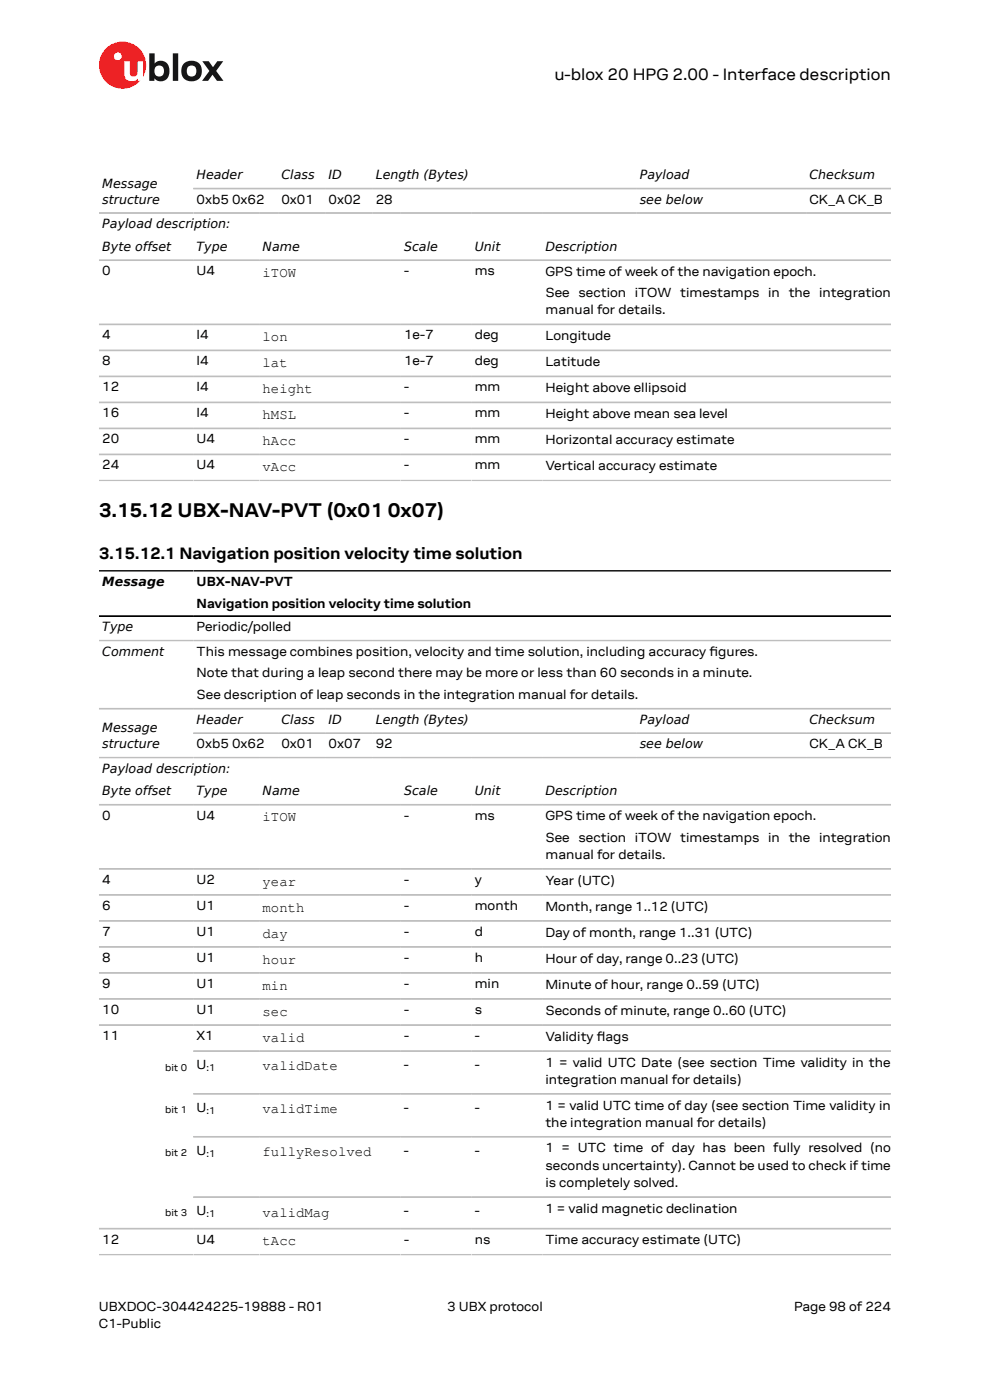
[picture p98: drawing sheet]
<svg xmlns="http://www.w3.org/2000/svg" width="210mm" height="297mm" viewBox="0 0 210 297" stroke-linecap="round" stroke-linejoin="round" font-family="sans-serif">
<defs><g id="words">
<g font-size="4.2">
<text x="21" y="109.6">3.15.12 UBX-NAV-PVT (0x01</text>
<text x="82.2" y="109.6">0x07)</text>
</g>
<g font-size="3.5">
<text x="117.6" y="17">u-blox 20 HPG 2.00 - Interface description</text>
<text x="21" y="118.7">3.15.12.1 Navigation position velocity time solution</text>
</g>
<g font-size="3">
<text x="55.7" y="58.7">iTOW</text>
<text x="55.7" y="72.3">lon</text>
<text x="55.7" y="77.9">lat</text>
<text x="55.7" y="83.4">height</text>
<text x="55.7" y="88.9">hMSL</text>
<text x="55.7" y="94.4">hAcc</text>
<text x="55.7" y="99.9">vAcc</text>
<text x="55.7" y="174.3">iTOW</text>
<text x="55.7" y="187.9">year</text>
<text x="55.7" y="193.4">month</text>
<text x="55.7" y="198.9">day</text>
<text x="55.7" y="204.4">hour</text>
<text x="55.7" y="209.9">min</text>
<text x="55.7" y="215.5">sec</text>
<text x="55.7" y="221">valid</text>
<text x="55.7" y="227.1">validDate</text>
<text x="55.7" y="236.2">validTime</text>
<text x="55.7" y="245.3">fullyResolved</text>
<text x="55.7" y="258.1">validMag</text>
<text x="55.7" y="264.2">tAcc</text>
</g>
<g font-size="2.8">
<text x="41.7" y="43.2">0xb5 0x62</text>
<text x="59.7" y="43.2">0x01</text>
<text x="69.7" y="43.2">0x02</text>
<text x="79.7" y="43.2">28</text>
<text x="171.7" y="43.2">CK_A CK_B</text>
<text x="21.7" y="58.4">0</text>
<text x="41.7" y="58.4">U4</text>
<text x="85.7" y="58.4">-</text>
<text x="100.7" y="58.4">ms</text>
<text x="115.7" y="58.5">GPS time of week of the navigation epoch.</text>
<text x="115.7" y="63">See section iTOW timestamps in the integration</text>
<text x="21.7" y="72">4</text>
<text x="41.7" y="72">I4</text>
<text x="85.7" y="72">1e-7</text>
<text x="100.7" y="72">deg</text>
<text x="115.7" y="66.7">manual for details.</text>
<text x="21.7" y="77.5">8</text>
<text x="41.7" y="77.5">I4</text>
<text x="85.7" y="77.5">1e-7</text>
<text x="100.7" y="77.5">deg</text>
<text x="115.7" y="72.1">Longitude</text>
<text x="115.7" y="77.6">Latitude</text>
<text x="21.7" y="83">12</text>
<text x="41.7" y="83">I4</text>
<text x="85.7" y="83">-</text>
<text x="100.7" y="83">mm</text>
<text x="115.7" y="83.2">Height above ellipsoid</text>
<text x="21.7" y="88.5">16</text>
<text x="41.7" y="88.5">I4</text>
<text x="85.7" y="88.5">-</text>
<text x="100.7" y="88.5">mm</text>
<text x="115.7" y="88.7">Height above mean sea level</text>
<text x="21.7" y="94.1">20</text>
<text x="41.7" y="94.1">U4</text>
<text x="85.7" y="94.1">-</text>
<text x="100.7" y="94.1">mm</text>
<text x="115.7" y="94.2">Horizontal accuracy estimate</text>
<text x="21.7" y="99.6">24</text>
<text x="41.7" y="99.6">U4</text>
<text x="85.7" y="99.6">-</text>
<text x="100.7" y="99.6">mm</text>
<text x="115.7" y="99.7">Vertical accuracy estimate</text>
<text x="41.7" y="124.4">UBX-NAV-PVT</text>
<text x="41.7" y="128.9">Navigation position velocity time solution</text>
<text x="41.7" y="133.9">Periodic/polled</text>
<text x="41.7" y="139.2">This message combines position, velocity and time solution, including accuracy fgures.</text>
<text x="41.7" y="143.7">Note that during a leap second there may be more or less than 60 seconds in a minute.</text>
<text x="150.5" y="139.2">i</text>
<text x="41.7" y="148.2">See description of leap seconds in the integration manual for details.</text>
<text x="41.7" y="158.7">0xb5 0x62</text>
<text x="59.7" y="158.7">0x01</text>
<text x="69.7" y="158.7">0x07</text>
<text x="79.7" y="158.7">92</text>
<text x="171.7" y="158.7">CK_A CK_B</text>
<text x="21.7" y="173.9">0</text>
<text x="41.7" y="173.9">U4</text>
<text x="85.7" y="173.9">-</text>
<text x="100.7" y="173.9">ms</text>
<text x="115.7" y="174">GPS time of week of the navigation epoch.</text>
<text x="115.7" y="178.5">See section iTOW timestamps in the integration</text>
<text x="115.7" y="182.2">manual for details.</text>
<text x="21.7" y="187.5">4</text>
<text x="41.7" y="187.5">U2</text>
<text x="85.7" y="187.5">-</text>
<text x="100.7" y="187.5">y</text>
<text x="115.7" y="187.7">Year (UTC)</text>
<text x="21.7" y="193">6</text>
<text x="41.7" y="193">U1</text>
<text x="85.7" y="193">-</text>
<text x="100.7" y="193">month</text>
<text x="115.7" y="193.2">Month, range 1..12 (UTC)</text>
<text x="21.7" y="198.5">7</text>
<text x="41.7" y="198.5">U1</text>
<text x="85.7" y="198.5">-</text>
<text x="100.7" y="198.5">d</text>
<text x="115.7" y="198.7">Day of month, range 1..31 (UTC)</text>
<text x="21.7" y="204.1">8</text>
<text x="21.7" y="209.6">9</text>
<text x="41.7" y="204.1">U1</text>
<text x="41.7" y="209.6">U1</text>
<text x="85.7" y="204.1">-</text>
<text x="85.7" y="209.6">-</text>
<text x="100.7" y="204.1">h</text>
<text x="100.7" y="209.6">min</text>
<text x="115.7" y="204.2">Hour of day, range 0..23 (UTC)</text>
<text x="115.7" y="209.7">Minute of hour, range 0..59 (UTC)</text>
<text x="21.7" y="215.1">10</text>
<text x="41.7" y="215.1">U1</text>
<text x="85.7" y="215.1">-</text>
<text x="100.7" y="215.1">s</text>
<text x="115.7" y="215.2">Seconds of minute, range 0..60 (UTC)</text>
<text x="21.7" y="220.6">11</text>
<text x="41.7" y="220.6">X1</text>
<text x="85.7" y="220.6">-</text>
<text x="100.7" y="220.6">-</text>
<text x="115.7" y="220.8">Validity fags</text>
<text x="126.6" y="220.8">l</text>
<text x="41.7" y="226.7">U</text>
<text x="85.7" y="226.7">-</text>
<text x="100.7" y="226.7">-</text>
<text x="115.7" y="226.3">1 = valid UTC Date (see section Time validity in the</text>
<text x="115.7" y="229.9">integration manual for details)</text>
<text x="41.7" y="235.8">U</text>
<text x="85.7" y="235.8">-</text>
<text x="100.7" y="235.8">-</text>
<text x="115.7" y="235.4">1 = valid UTC time of day (see section Time validity in</text>
<text x="115.7" y="239">the integration manual for details)</text>
<text x="41.7" y="244.9">U</text>
<text x="85.7" y="244.9">-</text>
<text x="100.7" y="244.9">-</text>
<text x="115.7" y="244.5">1 = UTC time of day has been fully resolved (no</text>
<text x="115.7" y="248.1">seconds uncertainty). Cannot be used to check if time</text>
<text x="115.7" y="251.8">is completely solved.</text>
<text x="41.7" y="257.7">U</text>
<text x="85.7" y="257.7">-</text>
<text x="100.7" y="257.7">-</text>
<text x="115.7" y="257.2">1 = valid magnetic declination</text>
<text x="21.7" y="263.8">12</text>
<text x="41.7" y="263.8">U4</text>
<text x="85.7" y="263.8">-</text>
<text x="100.7" y="263.8">ns</text>
<text x="115.7" y="264">Time accuracy estimate (UTC)</text>
<text x="21" y="278">UBXDOC-304424225-19888 - R01</text>
<text x="21" y="281.8">C1-Public</text>
<text x="94.9" y="278">3 UBX protocol</text>
<text x="168.4" y="278">Page 98 of 224</text>
</g>
<g font-size="2.7">
<text x="21.7" y="39.8">Message</text>
<text x="41.7" y="38">Header</text>
<text x="59.7" y="38">Class</text>
<text x="69.7" y="38">ID</text>
<text x="79.7" y="38">Length (Bytes)</text>
<text x="135.7" y="38">Payload</text>
<text x="171.7" y="38">Checksum</text>
<text x="21.7" y="43.2">structure</text>
<text x="135.7" y="43.2">see below</text>
<text x="21.7" y="48.4">Payload description:</text>
<text x="21.7" y="53.2">Byte offset</text>
<text x="41.7" y="53.2">Type</text>
<text x="55.7" y="53.2">Name</text>
<text x="85.7" y="53.2">Scale</text>
<text x="100.7" y="53.2">Unit</text>
<text x="115.7" y="53.2">Description</text>
<text x="21.7" y="124.3">Message</text>
<text x="21.7" y="133.9">Type</text>
<text x="21.7" y="139.1">Comment</text>
<text x="21.7" y="155.3">Message</text>
<text x="41.7" y="153.6">Header</text>
<text x="59.7" y="153.6">Class</text>
<text x="69.7" y="153.6">ID</text>
<text x="79.7" y="153.6">Length (Bytes)</text>
<text x="135.7" y="153.6">Payload</text>
<text x="171.7" y="153.6">Checksum</text>
<text x="21.7" y="158.7">structure</text>
<text x="135.7" y="158.7">see below</text>
<text x="21.7" y="163.9">Payload description:</text>
<text x="21.7" y="168.7">Byte offset</text>
<text x="41.7" y="168.7">Type</text>
<text x="55.7" y="168.7">Name</text>
<text x="85.7" y="168.7">Scale</text>
<text x="100.7" y="168.7">Unit</text>
<text x="115.7" y="168.7">Description</text>
</g>
<g font-size="2.1">
<text x="35" y="227.3">bit 0</text>
<text x="43.8" y="227.3">:1</text>
<text x="35" y="236.2">bit 1</text>
<text x="43.8" y="236.4">:1</text>
<text x="35" y="245.3">bit 2</text>
<text x="43.8" y="245.5">:1</text>
<text x="35" y="258.1">bit 3</text>
<text x="43.8" y="258.2">:1</text>
</g>
</g></defs>
<circle cx="26" cy="13.8" r="5" fill="#ed2023"/>
<circle cx="25" cy="11.9" r=".83" fill="#fff"/>
<g fill="#151516">
<path d="M36.7 11.3h1.1v5.9h-1.1z"/>
<path d="M42.9 13h1.4l.9 1.3 .9-1.3h1.3l-1.6 2 1.6 2.2h-1.4l-.9-1.4-1 1.4h-1.2l1.5-2.1z"/>
<path d="M33 14.2a1.17 1.17 0 0 0-.1 1.5 1.17 1.17 0 0 0 1.4 .4 1.16 1.16 0 0 0 .4-1.6 1.16 1.16 0 0 0-1.7-.3zM31.7 11.3h1.1v2.2a1.82 1.82 0 0 1 2.2-.4 1.82 1.82 0 0 1 .9 2 1.83 1.83 0 0 1-1 2 1.83 1.83 0 0 1-2.1-.5v.6h-1.1z"/>
<path d="M39.9 14.2a1.18 1.18 0 0 0-.2 1.5 1.18 1.18 0 0 0 1.5 .4 1.18 1.18 0 0 0 .4-1.6 1.18 1.18 0 0 0-1.5-.5zM38.4 15a2.25 2.25 0 0 1 4.5 0 2.25 2.25 0 0 1-4.5 0z"/>
</g>
<path d="M26.4 13h1.1v2.5a.84 .84 0 0 0 1 .7 .84 .84 0 0 0 .7-.9v-2.3h1.1v4.2h-1.1v-.5a1.59 1.59 0 0 1-1.8 .5 1.59 1.59 0 0 1-1-1.6z" fill="#fff"/>
<g fill="none" stroke="#bebebe" stroke-width=".35">
<path d="M21 45.2h168M21 55.2h168M41 40h148M21 68.8h168M21 74.3h168M21 79.8h168M21 85.4h168M21 90.9h168M21 96.4h168M21 101.9h168M21 135.9h168M21 150.4h168"/>
<path d="M41 155.5h148M21 160.7h168M21 170.7h168M21 184.3h168M21 189.9h168M21 195.4h168M21 200.9h168M21 206.4h168M21 211.9h168M21 217.4h168M41 232.1h148M189 223h-148"/>
<path d="M41 241.2h148M41 253.9h148M21 260.7h168M21 266.2h168"/>
</g>
<path d="M21 121.1h168M21 130.7h168" fill="none" stroke="#000" stroke-width=".35"/>
<use href="#words"/>
</svg>
